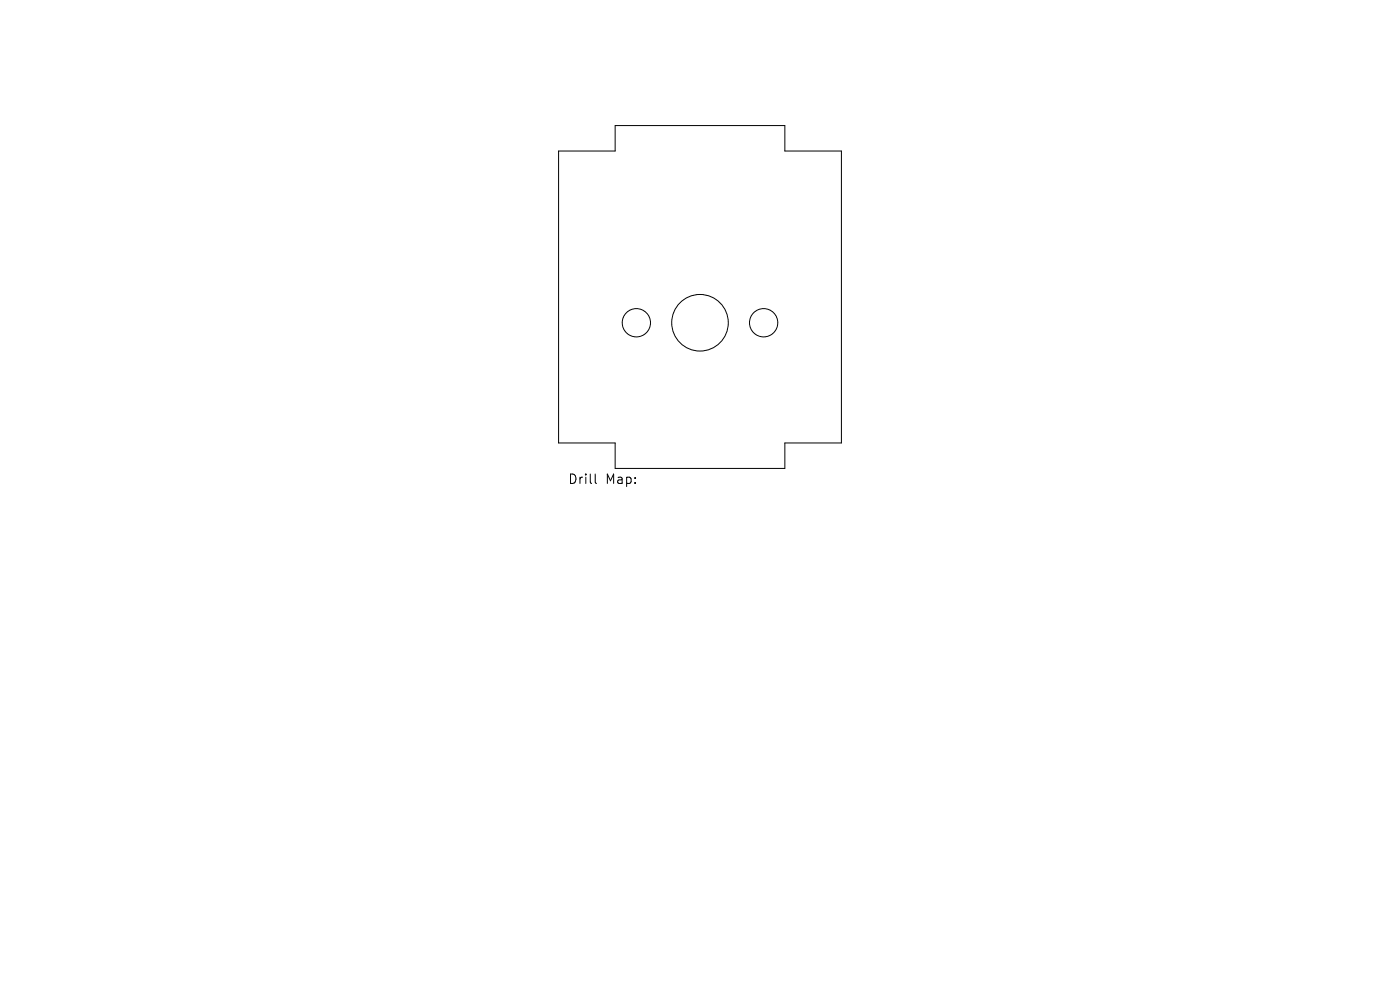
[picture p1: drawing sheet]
<svg xmlns="http://www.w3.org/2000/svg" width="297mm" height="210mm" viewBox="0 0 297 210" stroke-linecap="round" stroke-linejoin="round" font-family="sans-serif">
<defs><g id="words">
<g font-size="2.8">
<text x="120.4" y="102.9">Drill</text>
<text x="128.4" y="102.9">Map:</text>
</g>
</g></defs>
<g fill="none" stroke="#000" stroke-width=".21">
<path d="M118.5 32h12v-5.4h36v5.4h12v62h-12v5.4h-36v-5.4h-12zM126.3 100.6v1.7l.3 .3"/>
<circle cx="135" cy="68.5" r="3"/>
<circle cx="148.5" cy="68.5" r="6"/>
<circle cx="162" cy="68.5" r="3"/>
</g>
<use href="#words"/>
</svg>
